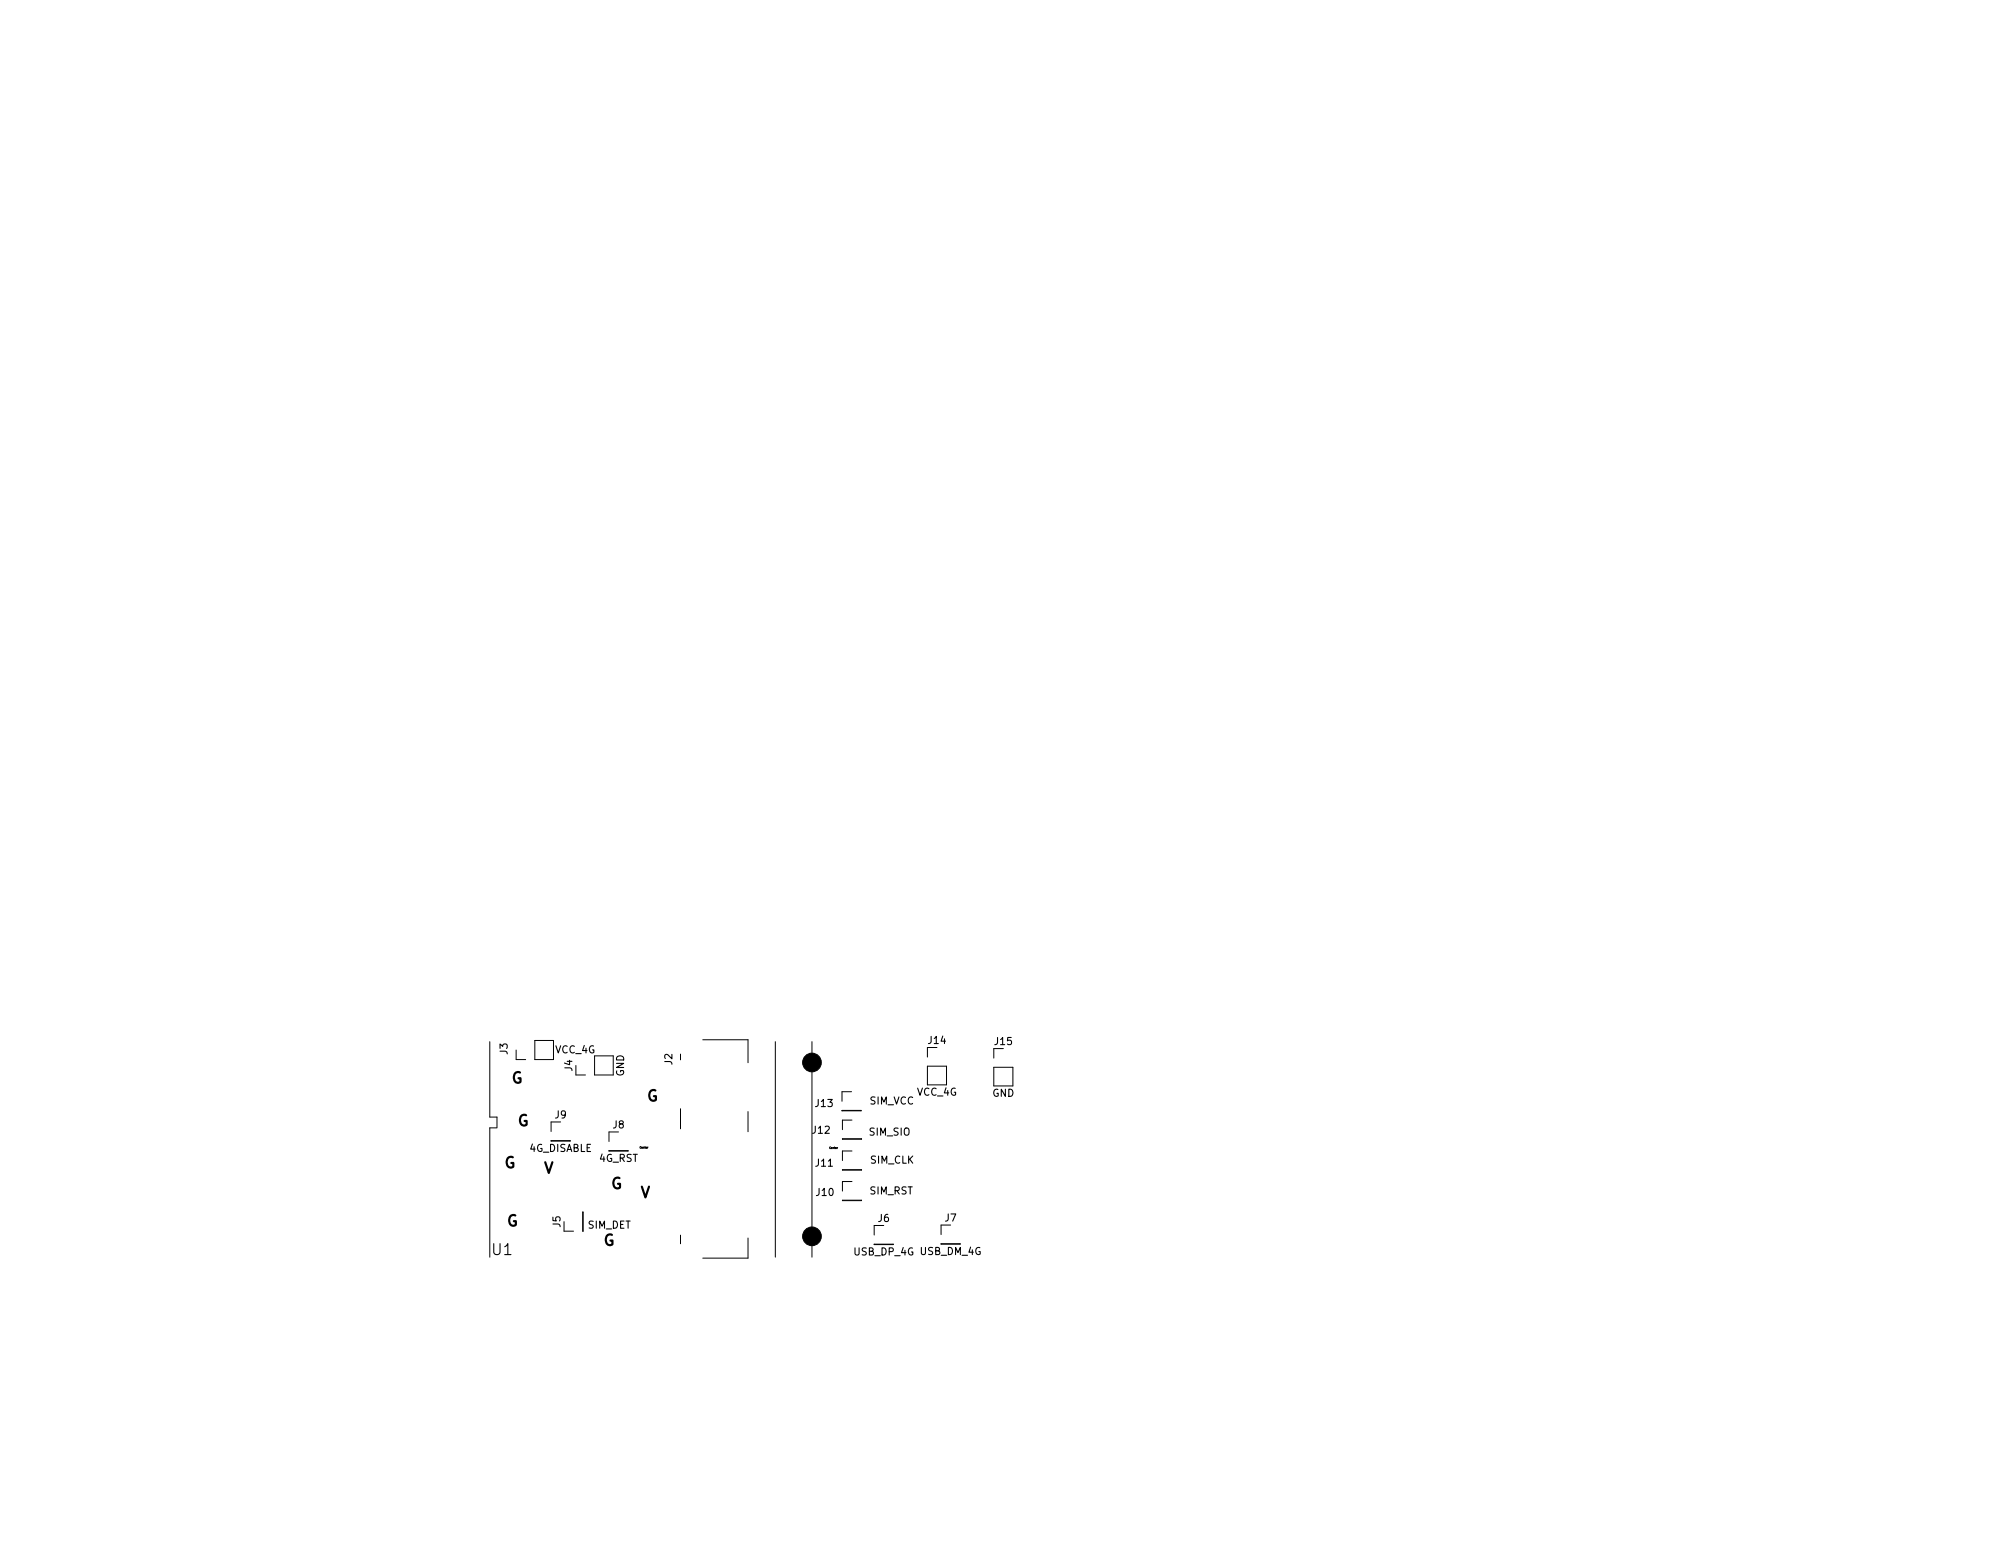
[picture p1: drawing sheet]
<svg xmlns="http://www.w3.org/2000/svg" width="279mm" height="216mm" viewBox="0 0 279 216" stroke-linecap="round" stroke-linejoin="round" font-family="sans-serif">
<defs><g id="words">
<g font-size="2.1">
<text x="71.2" y="150.8">G</text>
<text x="90" y="153.3">G</text>
<text x="72" y="156.8">G</text>
<text x="70.2" y="162.6">G</text>
<text x="75.7" y="163.3">V</text>
<text x="85" y="165.5">G</text>
<text x="89.2" y="166.7">V</text>
<text x="70.5" y="170.7">G</text>
<text x="84" y="173.4">G</text>
<text x="68.5" y="174.7">U1</text>
</g>
<g font-size="1.4">
<text x="70.7" y="146.8" transform="rotate(-90 70.7 146.8)">J3</text>
<text x="77.3" y="146.6">VCC_4G</text>
<text x="79.7" y="149.1" transform="rotate(-90 79.7 149.1)">J4</text>
<text x="86.9" y="149.9" transform="rotate(-90 86.9 149.9)">GND</text>
<text x="93.6" y="148.2" transform="rotate(-90 93.6 148.2)">J2</text>
<text x="129.3" y="145.3">J14</text>
<text x="138.5" y="145.5">J15</text>
<text x="77.3" y="155.7">J9</text>
<text x="113.6" y="154.1">J13</text>
<text x="121.1" y="153.7">SIM_VCC</text>
<text x="127.7" y="152.5">VCC_4G</text>
<text x="138.1" y="152.7">GND</text>
<text x="73.7" y="160.3">4G_DISABLE</text>
<text x="83.4" y="161.7">4G_RST</text>
<text x="85.3" y="157.1">J8</text>
<text x="113.1" y="157.8">J12</text>
<text x="121" y="158.1">SIM_SIO</text>
<text x="121.1" y="162">SIM_CLK</text>
<text x="113.6" y="162.4">J11</text>
<text x="113.7" y="166.5">J10</text>
<text x="121" y="166.3">SIM_RST</text>
<text x="78" y="170.8" transform="rotate(-90 78 170.8)">J5</text>
<text x="81.8" y="171">SIM_DET</text>
<text x="122.3" y="170.1">J6</text>
<text x="131.6" y="170">J7</text>
<text x="118.9" y="174.7">USB_DP_4G USB_DM_4G</text>
</g>
<g font-size=".3">
<text x="89.1" y="159.9">Center</text>
<text x="115.5" y="159.9">Center</text>
</g>
</g></defs>
<g fill="none" stroke="#000" stroke-width=".14">
<path d="M68.2 145v10.5h1v1.5M69.1 157h-.9v18M71.9 146.2v1.3h1.3M74.5 144.8h2.6v2.7h-2.6zM76.7 158.8h2.7zM78 156.2h-1.3v1.3M80.2 148.3v1.3h1.3M82.8 147h2.6v2.6h-2.6zM86.1 157.6h-1.3v1.3M94.7 146.7v.8M94.7 154.3v2.8M97.8 144.7h6.3v3.2"/>
<path d="M104.1 154.7v2.8M107.9 145v30M113 145v30M117.2 154.6h2.7zM117.3 158.5l2.6 .1zM118.5 152h-1.3v1.3M118.6 155.9h-1.3v1.3M129.1 145.8v1.3M129.1 148.4h2.7v2.6h-2.7zM138.3 148.6h2.7v2.6h-2.7zM138.3 146v1.3M78.5 170v1.4h1.3"/>
<path d="M81.1 168.7l.1 2.7zM84.8 160.2h2.6zM94.7 171.9v1.2M104.1 172.3v2.8h-6.3M117.3 162.8l2.6 .1zM117.3 167.1h2.6zM118.6 160.2h-1.3v1.3M118.6 164.5h-1.3v1.3M121.7 173.2h2.7M123 170.6h-1.3v1.3M131 173.1l2.7 .1zM132.3 170.5h-1.3v1.4"/>
</g>
<g fill="#000" stroke="#000" stroke-width=".14">
<circle cx="113" cy="147.9" r="1.3"/>
<circle cx="113" cy="172.1" r="1.3"/>
</g>
<use href="#words"/>
</svg>
